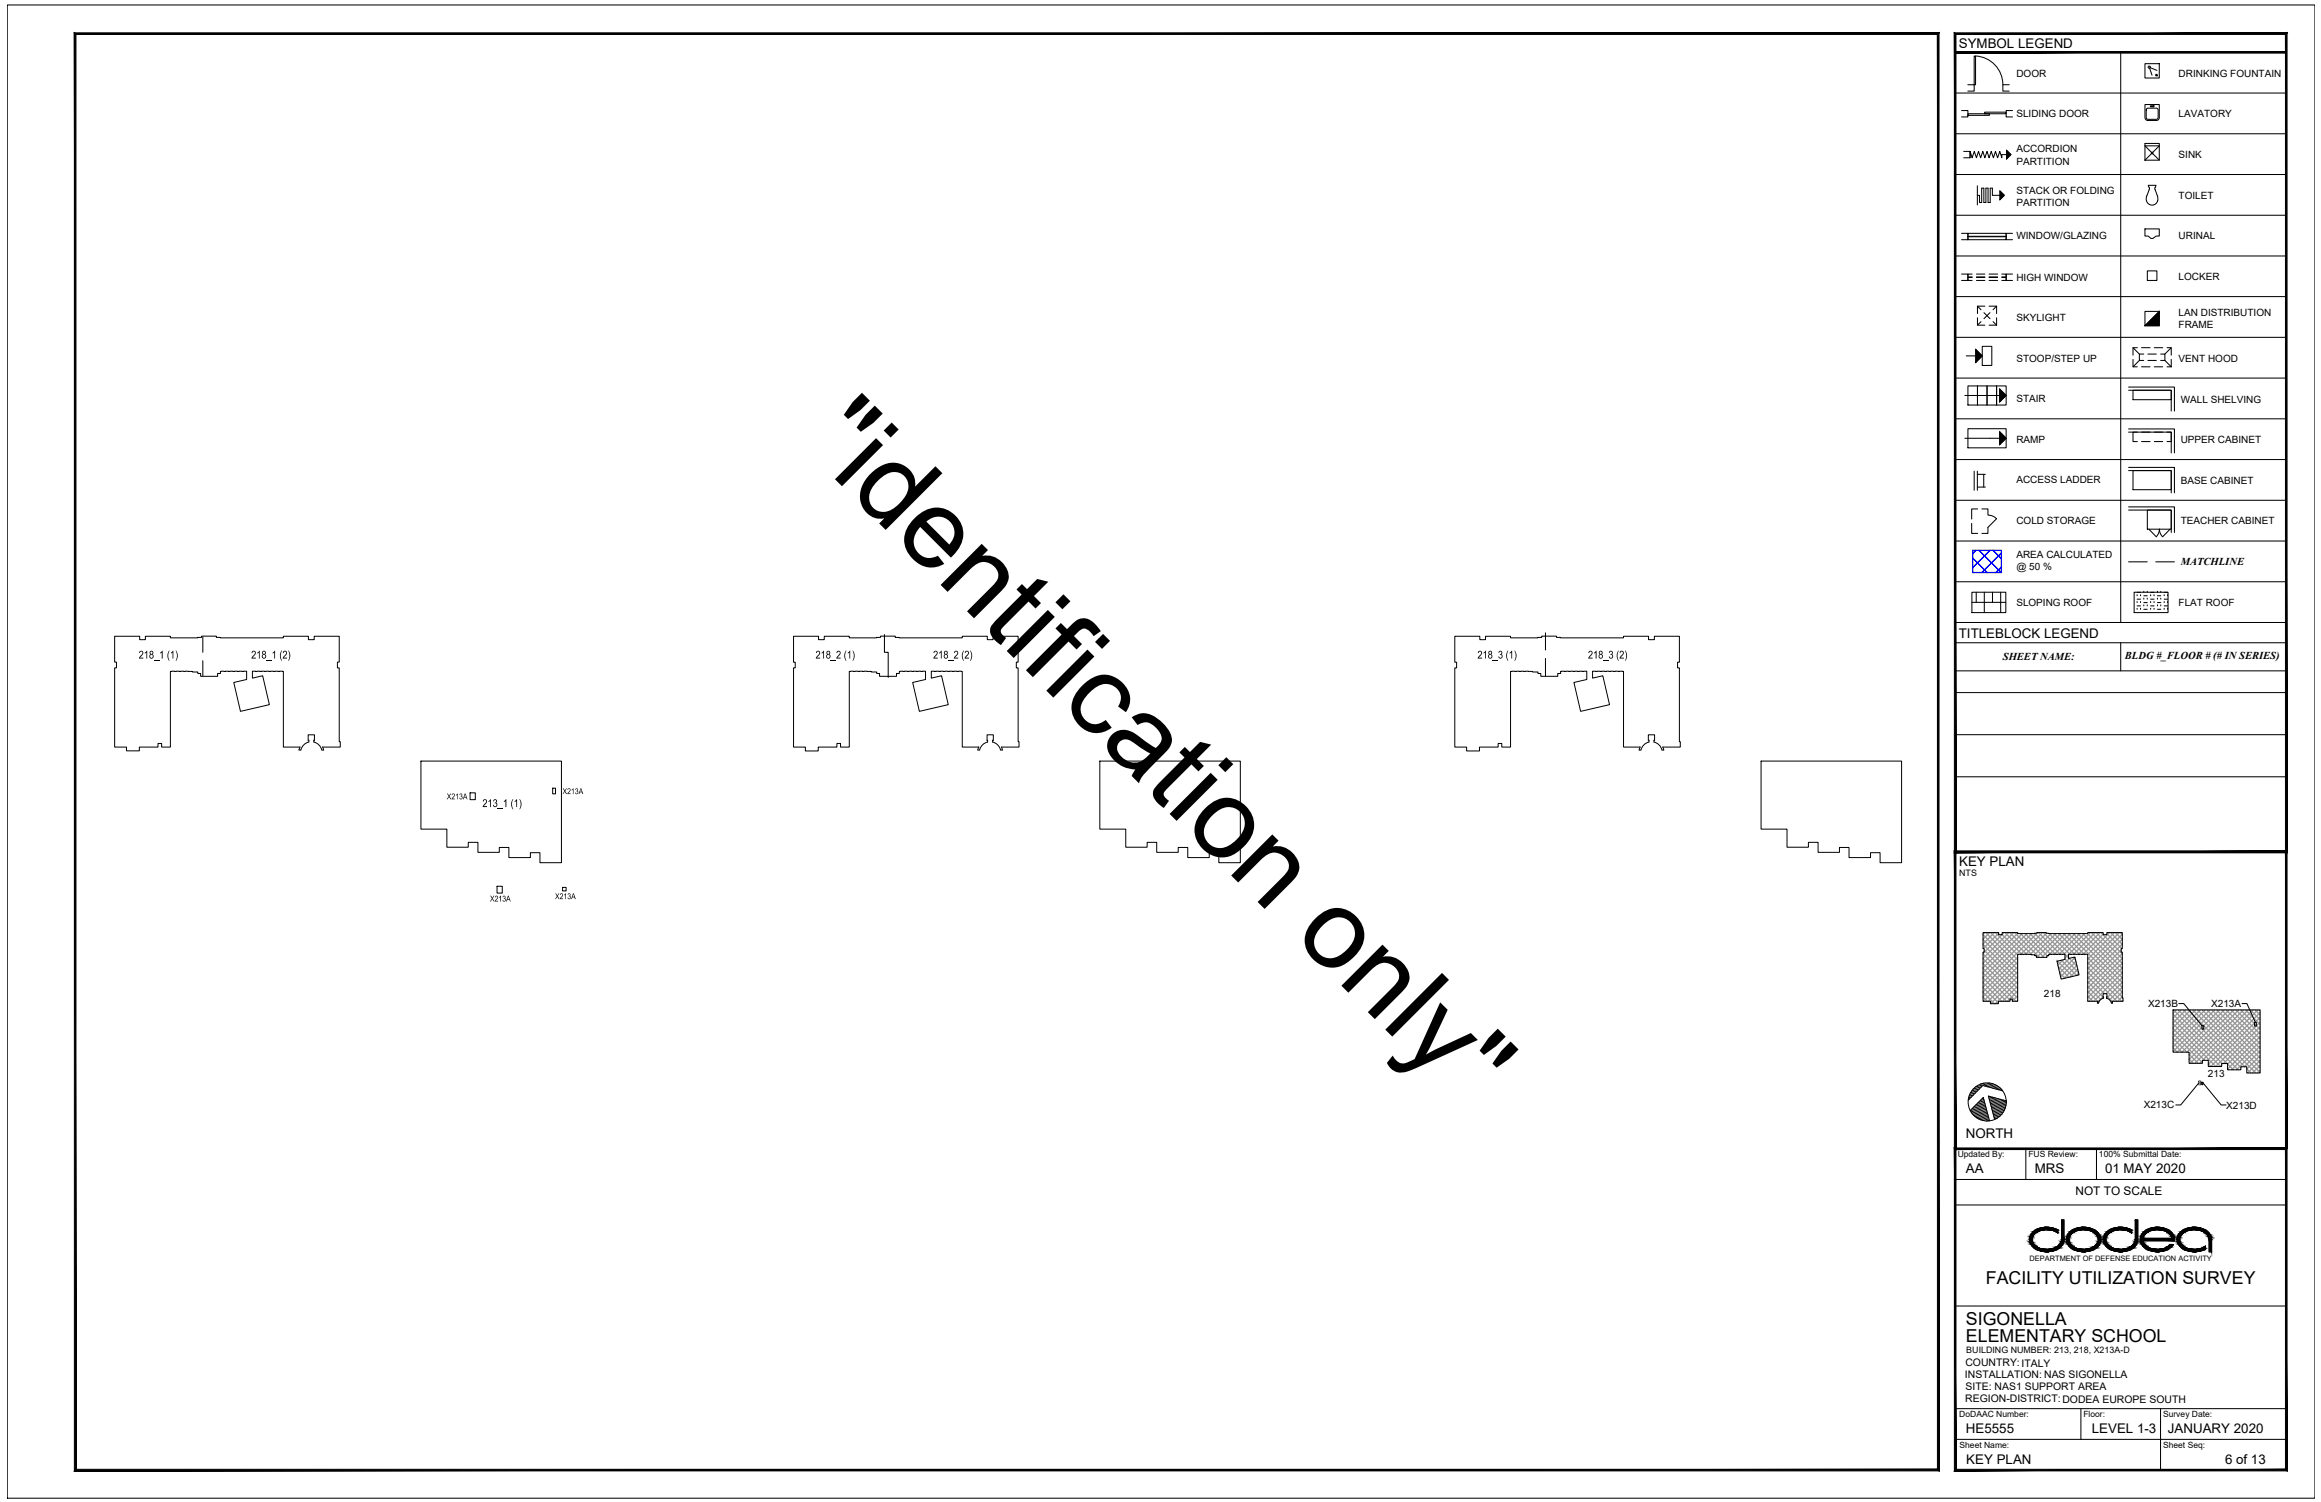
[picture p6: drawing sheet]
<svg xmlns="http://www.w3.org/2000/svg" width="432mm" height="279mm" viewBox="0 0 432 279" stroke-linecap="round" stroke-linejoin="round" font-family="sans-serif">
<defs><g id="words">
<text font-size="20.8" x="149.1" y="82.9" transform="rotate(45 149.1 82.9)">&quot;identification only&quot;</text>
<g font-size="3.3">
<text x="369.5" y="238.9">FACILITY UTILIZATION SURVEY</text>
<text x="365.8" y="246.4">SIGONELLA</text>
<text x="365.8" y="249.6">ELEMENTARY SCHOOL</text>
</g>
<g font-size="2.5">
<text x="364.4" y="8.9">SYMBOL LEGEND</text>
<text x="364.4" y="118.7">TITLEBLOCK LEGEND</text>
<text x="364.5" y="161">KEY PLAN</text>
<text x="365.7" y="211.7">NORTH</text>
<text x="365.8" y="218.3">AA</text>
<text x="378.6" y="218.3">MRS</text>
<text x="391.6" y="218.3">01 MAY 2020</text>
<text x="365.8" y="266.6">HE5555</text>
<text x="389.2" y="266.6">LEVEL 1-3</text>
<text x="403.3" y="266.6">JANUARY 2020</text>
<text x="365.8" y="272.3">KEY PLAN</text>
<text x="413.9" y="272.3">6 of 13</text>
</g>
<g font-size="2.3">
<text x="25.8" y="122.5">218_1 (1)</text>
<text x="46.7" y="122.5">218_1 (2)</text>
<text x="151.7" y="122.5">218_2 (1)</text>
<text x="173.6" y="122.5">218_2 (2)</text>
<text x="274.9" y="122.5">218_3 (1)</text>
<text x="295.4" y="122.5">218_3 (2)</text>
<text x="89.7" y="150.1">213_1 (1)</text>
</g>
<text font-size="2.2" x="386.1" y="222.3">NOT TO SCALE</text>
<g font-size="2">
<text x="405.7" y="105">MATCHLINE</text>
<text x="372.6" y="122.7">SHEET NAME:</text>
<text x="395.3" y="122.5">BLDG #_FLOOR # (# IN SERIES)</text>
</g>
<g font-size="1.9">
<text x="375.1" y="14.3">DOOR</text>
<text x="405.3" y="14.3">DRINKING FOUNTAIN</text>
<text x="375.1" y="21.8">SLIDING DOOR</text>
<text x="405.3" y="21.8">LAVATORY</text>
<text x="375.1" y="28.4">ACCORDION</text>
<text x="405.3" y="29.4">SINK</text>
<text x="375.1" y="30.6">PARTITION</text>
<text x="375.1" y="36.1">STACK OR FOLDING</text>
<text x="375.1" y="38.3">PARTITION</text>
<text x="405.3" y="37">TOILET</text>
<text x="375.1" y="44.5">WINDOW/GLAZING</text>
<text x="405.3" y="44.5">URINAL</text>
<text x="375.1" y="52.2">HIGH WINDOW</text>
<text x="405.3" y="52.1">LOCKER</text>
<text x="375.1" y="59.7">SKYLIGHT</text>
<text x="405.3" y="58.8">LAN DISTRIBUTION</text>
<text x="405.3" y="61">FRAME</text>
<text x="375.1" y="67.3">STOOP/STEP UP</text>
<text x="405.3" y="67.3">VENT HOOD</text>
<text x="375.1" y="74.8">STAIR</text>
<text x="405.7" y="74.9">WALL SHELVING</text>
<text x="375.1" y="82.5">RAMP</text>
<text x="405.7" y="82.5">UPPER CABINET</text>
<text x="375.1" y="89.9">ACCESS LADDER</text>
<text x="405.7" y="90">BASE CABINET</text>
<text x="375.1" y="97.6">COLD STORAGE</text>
<text x="405.7" y="97.5">TEACHER CABINET</text>
<text x="375.1" y="103.9">AREA CALCULATED</text>
<text x="375.1" y="106.1">@ 50 %</text>
<text x="375.1" y="112.7">SLOPING ROOF</text>
<text x="405.3" y="112.7">FLAT ROOF</text>
<text x="380.3" y="185.4">218</text>
<text x="399.6" y="187.4">X213B</text>
<text x="411.4" y="187.4">X213A</text>
<text x="410.8" y="200.3">213</text>
<text x="398.8" y="206.2">X213C</text>
<text x="414.2" y="206.2">X213D</text>
<text x="365.6" y="256.4">INSTALLATION: NAS SIGONELLA</text>
<text x="365.6" y="254.2">COUNTRY:ITALY</text>
<text x="365.6" y="260.9">REGION-DISTRICT:DODEA EUROPE SOUTH</text>
<text x="365.7" y="258.6">SITE: NAS1 SUPPORT AREA</text>
</g>
<g font-size="1.7">
<text x="83.1" y="148.7">X213A</text>
<text x="104.6" y="147.7">X213A</text>
<text x="91.2" y="167.7">X213A</text>
<text x="103.2" y="167.3">X213A</text>
<text x="364.5" y="162.9">NTS</text>
<text x="365.8" y="251.7">BUILDING NUMBER: 213, 218, X213A-D</text>
</g>
<g font-size="1.6">
<text x="364.2" y="215.3">Updated By:</text>
<text x="377.4" y="215.3">FUS Review:</text>
<text x="390.5" y="215.3">100% Submittal Date:</text>
<text x="364.5" y="263.6">DoDAAC Number:</text>
<text x="387.6" y="263.6">Floor:</text>
<text x="402.4" y="263.6">Survey Date:</text>
<text x="364.5" y="269.3">Sheet Name:</text>
<text x="402.4" y="269.3">Sheet Seq:</text>
</g>
<text font-size="1.4" x="377.6" y="234.6">DEPARTMENT OF DEFENSE EDUCATION ACTIVITY</text>
</g></defs>
<!-- layer: FUS-KEY-PLAN -->
<g fill="none" stroke="#000" stroke-width=".19">
<path d="M55.6 139.5h.4M57.5 137.7h-.2v-1h1.2v1h-.1M57.5 137.7v.3a2 2 0 0 0-1.5 1.5M58.4 137.7v.3a2 2 0 0 1 1.5 1.5M59.9 139.5h.3M60 139l.2 .5M60 139h3.3v-1h-.2v-13.8h-.3v-1h.3v-4.8h-4.6v.6h-1.1v-.6h-4.7v.3h-11.7l-.7-.1v-.3h-2.8v.3l-.7 .1h-5.1v-.3h-4.7v.6h-1v-.6h-4.7v4.8h.4v1h-.4v14.8h2.2v.7h2.4v-.7h3.5v-.7h.7v.7h1.6v-14.1h4.1v.1h1v.3h.5v.5h3.2v-.5h.5v-.4h.1h4.8v1.5l-2.4 .6 1.2 5.3 5.4-1.2-1.2-5.4-1.9 .4v-1.2h5.5h.2v14.1h3.1l-.2 .5M181.9 139.5h.4M182.1 139l-.2 .5M182.1 139h-3.1v-14.1h-.1h-5.6v1.2l1.9-.4 1.2 5.4-5.4 1.2-1.2-5.3 2.4-.6v-1.5h-4.8h-.1v.4h-.5v.5h-3.2v-.5h-.5v-.3h-1v-.1h-4.1v14.1h-1.6v-.7h-.7v.7h-3.5v.7h-2.4v-.7h-2.2v-14.8h.3v-1h-.3v-4.8h4.7v.6h1v-.6h4.7v.3h5.1l.7-.1v-.3h2.8v.3l.7 .1h11.7v-.3h4.7v.6h1.1v-.6h4.6v4.8h-.3v1h.3v13.8h.2v1h-3.3l.2 .5M183.7 137.7h-.1v-1h1.2v1h-.1M183.7 138a2 2 0 0 0-1.4 1.5"/>
<path d="M183.7 137.7v.3M184.7 138a2 2 0 0 1 1.4 1.5M184.7 137.7v.3M186.2 139.5h.3M304.9 139.5h.4M304.9 139.5l.2-.5h-3.1v-14.1h-.1h-5.6v1.2l1.9-.4 1.2 5.4-5.3 1.2-1.3-5.3 2.4-.6v-1.5h-4.7h-.2v.4h-.5v.5h-3.1v-.5h-.6v-.3h-1v-.1h-4.1v14.1h-1.6v-.7h-.7v.7h-3.5v.7h-2.3v-.7h-2.2v-14.8h.3v-1h-.3v-4.8h4.6v.6h1.1v-.6h4.6v.3h5.1l.7-.1v-.3h2.8v.3l.7 .1h11.7v-.3h4.7v.6h1.1v-.6h4.6v4.8h-.3v1h.3v13.8h.2v1h-3.3l.2 .5M306.8 137.7h-.1v-1h1.1v1h-.1M306.8 137.7v.3a2 2 0 0 0-1.5 1.5M307.7 137.7v.3a2 2 0 0 1 1.5 1.5M309.2 139.5h.3M78.3 141.6h26.2v18.9h-4.1v-1.9h-1.7v.9h-4v-1.9h-1.8v1h-4v-1.9h-1.8v.9h-4v-3.4h-4.8zM204.6 141.6h26.2v18.9h-4v-1.9h-1.8v.9h-4v-1.9h-1.8v1h-4v-1.9h-1.8v.9h-4v-3.4h-4.8z"/>
<path d="M327.6 141.6h26.2v18.9h-4v-1.9h-1.8v.9h-4v-1.9h-1.8v1h-4v-1.9h-1.8v.9h-3.9v-3.4h-4.9z"/>
</g>
<!-- layer: G-ANNO-MATC -->
<path d="M37.7 118.5v2.8M164.5 118v3.3h.7v4.7M287.5 117.7v3.2M37.7 122.9v2.8M287.5 122.5v3.2" fill="none" stroke="#000" stroke-width=".19"/>
<!-- layer: A-WALL-FULL-EXTR -->
<path d="M87.5 147.5h.9v1.3h-.9zM102.8 146.6h.5v1.1h-.5zM92.5 164.9h.9v1.2h-.9zM104.7 165.1h.6v.6h-.6z" fill="none" stroke="#000" stroke-width=".19"/>
<!-- layer: XTB|G-ANNO-TEXT -->
<g fill="none" stroke="#000" stroke-width=".19">
<path d="M1.3 .9h429.4v277.8h-429.4zM363.7 9.7h61.6M363.7 17.3h61.6M394.5 9.7v106.1M363.7 24.9h61.6M363.7 32.5h61.6M363.7 40h61.6M363.7 47.6h61.6M363.7 55.2h61.6M363.7 62.8h61.6M363.7 70.3h61.6M363.7 77.9h61.6"/>
<path d="M363.7 85.5h61.6M363.7 93.1h61.6M363.7 100.6h61.6M363.7 108.2h61.6M363.7 115.8h61.6M363.7 128.8h61.6M363.7 136.7h61.6M363.7 144.5h61.6M363.7 219.4h61.6M363.7 213.7h61.6M376.9 213.7v5.7M390 213.7v5.7"/>
<path d="M363.7 224.1h61.6M378.6 232.2a4.2 4.2 0 0 0 4.4 0M378.8 229.3a3.8 3.8 0 0 1 3.9 0M378.8 229.3a1.49 1.49 0 0 0-.8 1.4 1.49 1.49 0 0 0 1.1 1.3 3.8 3.8 0 0 0 3.6-.1M382.8 228.8a3.8 3.8 0 0 0-5.1 1.2 1.91 1.91 0 0 0 .9 2.3M382.8 228.8v.6l-.1-.1M383.5 230.6l-.2 .6-.6 .7M383.5 230.6v-3.7h.5v3.7M384 230.6l-.3 .9-.7 .8M384.4 230.6h.1M384.9 230.6h.1M385.4 232.2a4.2 4.2 0 0 0 4.4 0"/>
<path d="M385.7 229.3a3.8 3.8 0 0 1 3.9 0M385.7 229.3a1.44 1.44 0 0 0-.8 1.3 1.44 1.44 0 0 0 .8 1.3M389.6 229.3a1.48 1.48 0 0 1 .8 1.4 1.48 1.48 0 0 1-1.1 1.3 3.8 3.8 0 0 1-3.6-.1M389.8 228.9a3.9 3.9 0 0 0-5.1 .8 1.88 1.88 0 0 0 .7 2.6M389.8 228.9a1.9 1.9 0 0 1 0 3.4M392.3 228.9a1.9 1.9 0 0 0 0 3.4M392.3 232.2a4.2 4.2 0 0 0 4.4 0M392.5 229.3a1.48 1.48 0 0 0-.7 1.4 1.48 1.48 0 0 0 1 1.3 3.8 3.8 0 0 0 3.6-.1M392.6 229.3a3.8 3.8 0 0 1 3.8 0M396.4 229.3l.1 .1M396.6 228.8a4.2 4.2 0 0 0-4.3 .1M396.6 228.8v.6"/>
<path d="M397.2 230.6l-.2 .6-.6 .7M397.2 230.6v-3.7h.5v3.7M397.7 230.6l-.3 .9-.7 .8M398.6 230.8h6M398.6 230.8a2.97 2.97 0 0 0 3.9 1.5l.8-.4M399.2 232.2l.9 .5M399.4 229.3a3.8 3.8 0 0 1 3.9 0M399.4 229.3l-.4 .4-.4 .6h5.5M400.1 228.4a2.08 2.08 0 0 0-1.8 1.5 2.08 2.08 0 0 0 .7 2.2l.2 .2M400.2 228.4a3.4 3.4 0 0 1 4.3 1.9l.1 .5M403.3 229.3l.4 .4 .4 .6M403.3 231.9l.4-.4h.6l-.7 .8"/>
<path d="M403.6 232.2a4.3 4.3 0 0 1-3.4 .5M406.3 229.3a1.44 1.44 0 0 0-.8 1.3 1.44 1.44 0 0 0 .8 1.3M406.3 229.3a3.8 3.8 0 0 1 3.9 0M410.2 229.3l.6 .6 .2 .7M410.3 231.8a3.7 3.7 0 0 1-4 .1M410.3 231.8v.5a4.2 4.2 0 0 1-4.3-.1M411 230.6v2.3h.5v-2.3M411.4 230.6a2.99 2.99 0 0 0-3.5-2.3 2.82 2.82 0 0 0-2.9 2.3l.3 .9 .7 .8M363.7 242.9h61.6M363.7 267.8h61.6M363.7 262h61.6M387.1 262v5.8"/>
<path d="M401.9 262v11.5"/>
</g>
<g fill="#000" stroke="#000" stroke-width=".19">
<path d="M380 232.8h1.6zM380.4 228.3h.8zM382.5 229.1h.3v.2zM386.8 232.8h1.6zM387.2 228.3h.8zM393.7 232.8h1.6zM394.1 228.3h.8zM396.2 229.1h.4v.2zM400.6 232.8h1.6zM401 228.3h.8zM407.4 232.8h1.7zM407.8 228.3h.9z"/>
<path d="M410.2 231.9l.1-.1z"/>
<path d="M363.7 9.6v.3l61.6-.3zM363.7 9.9l61.6-.3v.3z"/>
<path d="M363.9 6.4h61.3l.3-.3zM363.6 6.1h61.9l-61.6 .3zM363.6 6.1l.3 152.2v-151.9zM363.6 6.1l.3 152.2-.3 .3zM363.9 158.3l-.3 .3 61.6-.3zM363.6 158.6l61.6-.3 .3 .3zM425.2 6.4v151.9l.3 .3zM425.2 6.4l.3-.3v152.5z"/>
<path d="M363.6 158.3v55.4h.3zM363.6 158.3l.3 .3v55.1zM363.6 158.3l.3 .3 61.6-.3zM363.9 158.6l61.6-.3-.3 .3zM425.5 158.3l-.3 .3 .3 55.1zM425.2 158.6l.3 55.1h-.3z"/>
<path d="M377.8 231.5h.6zM377.8 231.5h.6z"/>
<path d="M377.6 230.6l.5 .2-.1-.2zM377.6 230.6l.5 .2h-.5z"/>
<path d="M377.6 230.3l.4 .3 .1-.3zM377.6 230.3l.4 .3h-.4z"/>
<path d="M377.6 230.8l.5 .1zM377.6 230.8l.5 .1z"/>
<path d="M377.6 230.3h.5zM377.6 230.3h.5z"/>
<path d="M377.6 230.9l.5 .1v-.1zM377.6 230.9l.5 .1h-.5z"/>
<path d="M377.6 230.1l.5 .2v-.2zM377.6 230.1l.5 .2h-.5z"/>
<path d="M377.6 231l.6 .2-.1-.2zM377.6 231l.6 .2h-.5z"/>
<path d="M377.7 230l.4 .1 .1-.1zM377.7 230l.4 .1h-.5z"/>
<path d="M377.7 231.2h.5zM377.7 231.2h.5z"/>
<path d="M377.7 229.9h.5zM377.7 229.9l.5 .1z"/>
<path d="M377.7 231.2l.7 .3-.2-.3zM377.7 231.2l.7 .3h-.6z"/>
<path d="M377.8 229.7l.4 .2 .2-.2zM377.8 229.7l.4 .2h-.5z"/>
<path d="M377.8 231.5l.8 .2-.2-.2zM377.8 231.5l.8 .2h-.6z"/>
<path d="M378 229.5l.4 .2 .2-.2zM378 229.5l.4 .2h-.6zM377.8 229.7h.6zM377.8 229.7h.6z"/>
<path d="M378 231.7l.7 .1zM378 231.7l.7 .1z"/>
<path d="M378 229.4h.7zM378 229.4l.6 .1h-.6z"/>
<path d="M378 231.8l.8 .1zM378 231.8l.8 .1z"/>
<path d="M378.1 229.3h.7zM378 229.4h.7z"/>
<path d="M378.1 231.9l1 .1-.3-.1zM378.1 231.9l1 .1h-.8z"/>
<path d="M378.3 229.1h.8zM378.3 229.1h.8z"/>
<path d="M378.3 229.1l.5 .2 .3-.2zM378.3 229.1l.5 .2h-.7z"/>
<path d="M378.3 232h.8zM378.3 232h.8z"/>
<path d="M378.3 232l1.1 .2-.3-.2zM378.3 232l1.1 .2h-.9z"/>
<path d="M378.5 229l.6 .1 .3-.1zM378.3 229.1l.2-.1 .6 .1z"/>
<path d="M378.5 232.2l1.2 .1zM378.5 232.2l1.2 .1z"/>
<path d="M378.6 228.9h1.1zM378.5 229h.9z"/>
<path d="M378.6 228.9h1.1zM378.6 228.9h1.1z"/>
<path d="M378.6 232.3h1.1zM378.6 232.3h1.1z"/>
<path d="M378.6 232.3h1.4zM378.6 232.3h1.4z"/>
<path d="M380 232.8h1.2zM380.4 232.8h.8z"/>
<path d="M378.7 228.8h1.3zM378.6 228.9h1.1z"/>
<path d="M378.7 232.3l1.7 .1zM378.7 232.3l1.7 .1z"/>
<path d="M378.8 228.8h1.6zM378.7 228.8h1.3z"/>
<path d="M378.8 232.4h2zM378.8 232.4h2z"/>
<path d="M378.8 228.7h2zM378.8 228.7l1.6 .1z"/>
<path d="M380.4 228.3l1.2 .1zM380 228.4h1.6z"/>
<path d="M380 228.4h2zM379.6 228.4h2.4z"/>
<path d="M379.6 228.4l2.7 .2-.3-.2zM379.3 228.6l.3-.2 2.7 .2z"/>
<path d="M379.6 232.7h2.4zM379.6 232.7l2 .1z"/>
<path d="M379.3 228.6h3zM379.2 228.6h3.1z"/>
<path d="M379.2 228.6l3.4 .1-.3-.1zM379 228.7l.2-.1 3.4 .1z"/>
<path d="M379.2 232.6l2.8 .1 .3-.1zM379.2 232.6l2.8 .1z"/>
<path d="M382.5 229.1l.3 .2zM382.7 229.3l.1 .1z"/>
<path d="M382.5 232h.8zM382.5 232h.8z"/>
<path d="M379 228.7h3.7zM378.9 228.7h3.8z"/>
<path d="M378.9 228.7h3.8zM378.8 228.7h3.9z"/>
<path d="M378.9 232.4l3.4 .2 .4-.2zM378.9 232.4l3.4 .2h-3.1z"/>
<path d="M380.8 228.7l1.9 .1zM380.8 228.7l1.9 .1z"/>
<path d="M378.8 232.4h3.9zM378.8 232.4h3.9z"/>
<path d="M381.1 228.8h1.7zM381.1 228.8h1.7z"/>
<path d="M381.1 232.4h1.6zM380.8 232.4h1.9z"/>
<path d="M381.5 232.3h1.3zM381.1 232.4h1.6z"/>
<path d="M381.5 228.8h1.3zM381.5 228.8h1.3z"/>
<path d="M381.5 228.8l1.3 .1zM381.5 228.8l1.3 .1z"/>
<path d="M381.9 228.9l.9 .1v-.1zM381.9 228.9l.9 .1z"/>
<path d="M382.2 229l.6 .1v-.1zM382.2 229l.6 .1z"/>
<path d="M381.9 232.3h1.1zM381.5 232.3h1.3z"/>
<path d="M381.9 232.3h1.1zM381.9 232.3h1.1z"/>
<path d="M382.2 232.2h.9zM381.9 232.3h1.1z"/>
<path d="M383.2 231.5h.5zM383.2 231.5h.5z"/>
<path d="M382.5 232l.6 .2 .2-.2zM382.2 232.2l.3-.2 .6 .2z"/>
<path d="M382.7 231.9l.6 .1 .1-.1zM382.5 232l.2-.1 .6 .1z"/>
<path d="M382.9 231.8l.5 .1 .1-.1zM382.7 231.9l.2-.1 .5 .1z"/>
<path d="M383 231.7h.6zM382.9 231.8h.6z"/>
<path d="M383.2 231.5l.4 .2 .1-.2zM383.2 231.5l.4 .2h-.6z"/>
<path d="M383.3 231.2l.4 .3 .2-.3zM383.3 231.2l.4 .3h-.5z"/>
<path d="M383.4 231.2h.5zM383.4 231.2h.5z"/>
<path d="M383.4 231l.5 .2v-.2zM383.4 231l.5 .2h-.5z"/>
<path d="M383.5 230.8l.5 .1zM383.5 230.8l.5 .1h-.5z"/>
<path d="M383.5 230.9l.4 .1 .1-.1zM383.5 230.9l.4 .1h-.5z"/>
<path d="M383.5 226.9l.5 3.7v-3.7zM383.5 226.9l.5 3.7h-.5z"/>
<path d="M383.5 230.6l.5 .2v-.2zM383.5 230.6l.5 .2h-.5z"/>
<path d="M384.7 229.7h.5zM384.7 229.7h.5z"/>
<path d="M384.7 231.5h.5zM384.7 231.5h.5z"/>
<path d="M384.4 230.6l.5 .2v-.2zM384.4 230.6l.5 .2h-.5z"/>
<path d="M384.4 230.3l.5 .3v-.3zM384.4 230.3l.5 .3h-.5z"/>
<path d="M384.4 230.8l.5 .1zM384.4 230.8l.5 .1z"/>
<path d="M384.5 230.3h.4zM384.5 230.3h.4z"/>
<path d="M384.5 230.9l.5 .1-.1-.1zM384.5 230.9l.5 .1h-.5z"/>
<path d="M384.5 230.1l.4 .2 .1-.2zM384.5 230.1l.4 .2h-.4z"/>
<path d="M384.5 231l.6 .2-.1-.2zM384.5 231l.6 .2h-.6z"/>
<path d="M384.5 230l.5 .1 .1-.1zM384.5 230l.5 .1h-.5z"/>
<path d="M384.5 231.2h.6zM384.5 231.2h.6z"/>
<path d="M384.6 229.9h.5zM384.6 229.9l.5 .1z"/>
<path d="M384.6 231.2l.6 .3-.1-.3zM384.6 231.2l.6 .3h-.5z"/>
<path d="M384.7 229.7l.4 .2 .1-.2zM384.7 229.7l.4 .2h-.5z"/>
<path d="M384.7 231.5l.8 .2-.3-.2zM384.7 231.5l.8 .2h-.7z"/>
<path d="M384.8 229.5l.4 .2 .3-.2zM384.8 229.5l.4 .2h-.5z"/>
<path d="M384.8 231.7l.8 .1zM384.8 231.7l.8 .1z"/>
<path d="M384.9 229.4h.7zM384.9 229.4l.6 .1h-.7z"/>
<path d="M384.9 231.8l.8 .1zM384.9 231.8l.8 .1z"/>
<path d="M385 229.3h.7zM384.9 229.4h.7z"/>
<path d="M385 231.9l.9 .1-.2-.1zM385 231.9l.9 .1h-.8z"/>
<path d="M385.1 229.1h.8zM385.1 229.1h.9z"/>
<path d="M385.1 229.1l.6 .2 .2-.2zM385.1 229.1l.6 .2h-.7z"/>
<path d="M385.1 232h.9zM385.1 232h.9z"/>
<path d="M385.1 232l1.1 .2-.2-.2zM385.1 232l1.1 .2h-.9z"/>
<path d="M385.3 229l.7 .1 .2-.1zM385.1 229.1l.2-.1 .7 .1z"/>
<path d="M385.3 232.2l1.2 .1zM385.3 232.2l1.2 .1z"/>
<path d="M385.4 228.9h1.1zM385.3 229h.9z"/>
<path d="M385.4 228.9h1.1zM385.4 228.9h1.1z"/>
<path d="M385.4 232.3h1.1zM385.4 232.3h1.1z"/>
<path d="M385.4 232.3h1.5zM385.4 232.3h1.5z"/>
<path d="M386.8 232.8h1.2zM387.2 232.8h.8z"/>
<path d="M385.6 228.8h1.3zM385.4 228.9h1.1z"/>
<path d="M385.6 232.3l1.7 .1zM385.6 232.3l1.7 .1z"/>
<path d="M385.7 228.8h1.6zM385.6 228.8h1.3z"/>
<path d="M385.7 232.4h1.9zM385.7 232.4h1.9z"/>
<path d="M385.7 228.7h1.9zM385.7 228.7l1.6 .1z"/>
<path d="M387.2 228.3l1.2 .1zM386.8 228.4h1.6z"/>
<path d="M386.8 228.4h2zM386.4 228.4h2.4z"/>
<path d="M386.4 228.4l2.8 .2-.4-.2zM386.1 228.6l.3-.2 2.8 .2z"/>
<path d="M386.4 232.7h2.4zM386.4 232.7l2 .1z"/>
<path d="M386.1 228.6l3.4 .1-.3-.1zM385.8 228.7l.3-.1 3.4 .1z"/>
<path d="M386.1 232.6l2.7 .1 .4-.1zM386.1 232.6l2.7 .1z"/>
<path d="M389.3 229.1h.8zM389.3 229.1h.8z"/>
<path d="M389.3 232h.8zM389.3 232h.8z"/>
<path d="M385.8 228.7h3.8zM385.7 228.7h3.9z"/>
<path d="M385.8 232.4l3.4 .2 .3-.2zM385.8 232.4l3.4 .2h-3.1z"/>
<path d="M387.6 228.7l2 .1zM387.6 228.7l2 .1z"/>
<path d="M385.7 232.4h3.9zM385.7 232.4h3.8z"/>
<path d="M388 228.8h1.7zM388 228.8h1.7z"/>
<path d="M388 232.4h1.6zM387.6 232.4h2z"/>
<path d="M388.4 228.8l1.4 .1zM388.4 228.8l1.4 .1z"/>
<path d="M388.4 232.3h1.3zM388 232.4h1.6z"/>
<path d="M388.7 228.9h1.1zM388.7 228.9h1.1z"/>
<path d="M388.7 228.9l1.2 .1zM388.7 228.9l1.2 .1z"/>
<path d="M388.7 232.3h1.1zM388.7 232.3h1.1z"/>
<path d="M388.7 232.3h1.1zM388.4 232.3h1.3z"/>
<path d="M389 229l1.1 .1-.2-.1zM389 229l1.1 .1z"/>
<path d="M389 232.2h.9zM388.7 232.3h1.1z"/>
<path d="M390 229.7h.6zM390 229.7h.6z"/>
<path d="M390 231.5h.6zM390 231.5h.6z"/>
<path d="M389.3 229.1l1 .2-.2-.2zM389.3 229.1l1 .2h-.7z"/>
<path d="M389.3 232l.6 .2 .2-.2zM389 232.2l.3-.2 .6 .2z"/>
<path d="M389.6 229.3l.8 .1zM389.6 229.3l.8 .1z"/>
<path d="M389.6 231.9l.5 .1 .2-.1zM389.3 232l.3-.1 .5 .1z"/>
<path d="M389.7 229.4l.7 .1zM389.7 229.4l.7 .1z"/>
<path d="M389.7 231.8l.6 .1 .1-.1zM389.6 231.9l.1-.1 .6 .1z"/>
<path d="M389.8 229.5l.8 .2-.2-.2zM389.8 229.5l.8 .2h-.6z"/>
<path d="M389.8 231.7h.6zM389.7 231.8h.7z"/>
<path d="M390 229.7l.7 .2-.1-.2zM390 229.7l.7 .2h-.5z"/>
<path d="M390 231.5l.4 .2 .2-.2zM390 231.5l.4 .2h-.6z"/>
<path d="M390.2 229.9l.5 .1zM390.2 229.9l.5 .1z"/>
<path d="M390.2 231.2l.4 .3 .1-.3zM390.2 231.2l.4 .3h-.6z"/>
<path d="M390.2 230l.6 .1-.1-.1zM390.2 230l.6 .1h-.5z"/>
<path d="M390.2 231.2h.5zM390.2 231.2h.5z"/>
<path d="M390.3 230.1l.5 .2v-.2zM390.3 230.1l.5 .2h-.5z"/>
<path d="M390.3 231l.4 .2 .1-.2zM390.3 231l.4 .2h-.5z"/>
<path d="M390.3 230.3h.5zM390.3 230.3h.5z"/>
<path d="M390.4 230.3l.4 .3v-.3zM390.4 230.3l.4 .3h-.4z"/>
<path d="M390.4 230.8l.4 .1zM390.4 230.8l.4 .1h-.5z"/>
<path d="M390.3 230.9l.5 .1v-.1zM390.3 230.9l.5 .1h-.5z"/>
<path d="M390.4 230.6l.4 .2v-.2zM390.4 230.6l.4 .2h-.4z"/>
<path d="M391.6 231.5h.5zM391.6 231.5h.5z"/>
<path d="M391.3 230.6l.5 .2-.1-.2zM391.3 230.6l.5 .2h-.5z"/>
<path d="M391.3 230.3l.4 .3 .1-.3zM391.3 230.3l.4 .3h-.4z"/>
<path d="M391.3 230.8l.5 .1zM391.3 230.8l.5 .1z"/>
<path d="M391.3 230.3h.5zM391.3 230.3h.5z"/>
<path d="M391.3 230.9l.5 .1v-.1zM391.3 230.9l.5 .1h-.4z"/>
<path d="M391.4 230.1l.4 .2v-.2zM391.4 230.1l.4 .2h-.5z"/>
<path d="M391.4 231l.5 .2-.1-.2zM391.4 231l.5 .2h-.5z"/>
<path d="M391.4 230l.4 .1 .1-.1zM391.4 230l.4 .1h-.4z"/>
<path d="M391.4 231.2h.5zM391.4 231.2h.5z"/>
<path d="M391.4 229.9h.5zM391.4 229.9l.5 .1z"/>
<path d="M391.4 231.2l.7 .3-.2-.3zM391.4 231.2l.7 .3h-.5z"/>
<path d="M392 232h.8zM392 232h.8z"/>
<path d="M391.6 229.7l.3 .2 .2-.2zM391.6 229.7l.3 .2h-.5z"/>
<path d="M391.6 231.5l.7 .2-.2-.2zM391.6 231.5l.7 .2h-.6z"/>
<path d="M391.7 229.5l.4 .2 .2-.2zM391.7 229.5l.4 .2h-.5zM391.6 229.7h.5zM391.6 229.7h.5z"/>
<path d="M391.7 231.7l.7 .1zM391.7 231.7l.7 .1z"/>
<path d="M391.8 229.4h.6zM391.8 229.4l.5 .1h-.6z"/>
<path d="M391.8 231.8l.8 .1zM391.8 231.8l.8 .1z"/>
<path d="M391.9 229.3h.7zM391.8 229.4h.6z"/>
<path d="M391.9 231.9l.9 .1-.2-.1zM391.9 231.9l.9 .1h-.8z"/>
<path d="M392 229.1l.6 .2 .2-.2zM392 229.1l.6 .2h-.7z"/>
<path d="M392 232l1.1 .2-.3-.2zM392 232l1.1 .2h-.9z"/>
<path d="M392.2 229l.6 .1 .3-.1zM392 229.1l.2-.1 .6 .1zM392 229.1h.8zM392 229.1h.8z"/>
<path d="M392.2 232.2l1.2 .1zM392.2 232.2l1.2 .1z"/>
<path d="M392.3 228.9h1.1zM392.2 229h.9z"/>
<path d="M392.3 228.9h1.1zM392.3 228.9h1.1z"/>
<path d="M392.3 232.3h1.1zM392.3 232.3h1.1z"/>
<path d="M392.3 232.3h1.5zM392.3 232.3h1.5z"/>
<path d="M393.7 232.8h1.2zM394.1 232.8h.8z"/>
<path d="M392.5 228.8h1.3zM392.3 228.9h1.1z"/>
<path d="M392.5 232.3l1.6 .1zM392.5 232.3l1.6 .1z"/>
<path d="M392.5 228.8h1.6zM392.5 228.8h1.3z"/>
<path d="M392.5 232.4h2zM392.5 232.4h2z"/>
<path d="M392.6 228.7h1.9zM392.6 228.7l1.5 .1z"/>
<path d="M394.1 228.3l1.2 .1zM393.7 228.4h1.6z"/>
<path d="M393.7 228.4h2zM393.3 228.4h2.4z"/>
<path d="M393.3 228.4l2.7 .2-.3-.2zM393 228.6l.3-.2 2.7 .2z"/>
<path d="M393.3 232.7h2.4zM393.3 232.7l2 .1z"/>
<path d="M393 228.6h3.1zM393 228.6h3.1z"/>
<path d="M393 228.6l3.3 .1-.2-.1zM392.7 228.7l.3-.1 3.3 .1z"/>
<path d="M393 232.6l2.7 .1 .4-.1zM393 232.6l2.7 .1z"/>
<path d="M396.2 229.1l.4 .2zM396.4 229.3l.2 .1z"/>
<path d="M396.2 232h.8zM396.2 232h.8z"/>
<path d="M392.7 228.7h3.7zM392.6 228.7h3.8z"/>
<path d="M392.6 228.7h3.8zM392.6 228.7h3.8z"/>
<path d="M392.6 232.4l3.5 .2 .3-.2zM392.6 232.4l3.5 .2h-3.1z"/>
<path d="M394.5 228.7l2 .1zM394.5 228.7l2 .1z"/>
<path d="M392.6 232.4h3.8zM392.6 232.4h3.8z"/>
<path d="M394.9 228.8h1.7zM394.9 228.8h1.7z"/>
<path d="M394.9 232.4h1.6zM394.5 232.4h1.9z"/>
<path d="M395.2 228.8h1.4zM395.2 228.8h1.4z"/>
<path d="M395.2 232.3h1.4zM394.9 232.4h1.6z"/>
<path d="M395.3 228.8l1.3 .1zM395.3 228.8l1.3 .1z"/>
<path d="M395.6 228.9l1 .1v-.1zM395.6 228.9l1 .1z"/>
<path d="M395.9 229l.7 .1v-.1zM395.9 229l.7 .1z"/>
<path d="M395.6 232.3h1.1zM395.6 232.3h1.1z"/>
<path d="M395.6 232.3h1.1zM395.2 232.3h1.4z"/>
<path d="M395.9 232.2h.9zM395.6 232.3h1.1z"/>
<path d="M396.9 231.5h.6zM396.9 231.5h.6z"/>
<path d="M396.2 232l.6 .2 .2-.2zM395.9 232.2l.3-.2 .6 .2z"/>
<path d="M396.4 231.9l.6 .1 .1-.1zM396.2 232l.2-.1 .6 .1z"/>
<path d="M396.6 231.8l.5 .1 .1-.1zM396.4 231.9l.2-.1 .5 .1z"/>
<path d="M396.7 231.7h.6zM396.6 231.8h.6z"/>
<path d="M396.9 231.5l.4 .2 .2-.2zM396.9 231.5l.4 .2h-.6z"/>
<path d="M397.1 231.2l.4 .3 .1-.3zM397.1 231.2l.4 .3h-.6z"/>
<path d="M397.1 231.2h.5zM397.1 231.2h.5z"/>
<path d="M397.2 231l.4 .2 .1-.2zM397.2 231l.4 .2h-.5z"/>
<path d="M397.2 230.8l.5 .1zM397.2 230.8l.5 .1z"/>
<path d="M397.2 230.9l.5 .1v-.1zM397.2 230.9l.5 .1h-.5z"/>
<path d="M397.2 226.9l.5 3.7v-3.7zM397.2 226.9l.5 3.7h-.5z"/>
<path d="M397.2 230.6l.5 .2v-.2zM397.2 230.6l.5 .2h-.5z"/>
<path d="M398.4 229.7h.6zM398.4 229.7h.6z"/>
<path d="M398.2 230.8l.5 .1zM398.2 230.8l.5 .1z"/>
<path d="M398.2 230.3h.5zM398.2 230.3h.4z"/>
<path d="M398.2 230.9l.5 .1v-.1zM398.2 230.9l.5 .1h-.5z"/>
<path d="M398.2 230.1l.5 .2v-.2zM398.2 230.1l.5 .2h-.5z"/>
<path d="M398.2 231l.6 .2-.1-.2zM398.2 231l.6 .2h-.5z"/>
<path d="M398.3 230l.4 .1 .1-.1zM398.3 230l.4 .1h-.5z"/>
<path d="M398.3 231.2h.5zM398.3 231.2h.5z"/>
<path d="M398.3 229.9h.5zM398.3 229.9l.5 .1z"/>
<path d="M398.3 231.2l.7 .3-.2-.3zM398.3 231.2l.7 .3h-.6zM398.4 231.5h.6zM398.4 231.5h.6z"/>
<path d="M398.9 229.1h.8zM398.9 229.1h.8z"/>
<path d="M398.9 232h.8zM398.9 232h.8z"/>
<path d="M398.4 229.7l.4 .2 .2-.2zM398.4 229.7l.4 .2h-.5z"/>
<path d="M398.4 231.5l.8 .2-.2-.2zM398.4 231.5l.8 .2h-.6z"/>
<path d="M398.6 229.5l.4 .2 .2-.2zM398.6 229.5l.4 .2h-.6z"/>
<path d="M398.6 231.7l.7 .1zM398.6 231.7l.7 .1z"/>
<path d="M398.6 229.4h.7zM398.6 229.4l.6 .1h-.6z"/>
<path d="M398.6 231.8l.8 .1zM398.6 231.8l.8 .1h-.7z"/>
<path d="M398.7 229.3h.7zM398.7 229.3l.6 .1h-.7z"/>
<path d="M398.7 231.9l1 .1-.3-.1zM398.7 231.9l1 .1h-.8z"/>
<path d="M398.9 229.1l.5 .2 .3-.2zM398.9 229.1l.5 .2h-.7z"/>
<path d="M398.9 232l1.1 .2-.3-.2zM398.9 232l1.1 .2h-.9z"/>
<path d="M399.1 229l.6 .1 .3-.1zM398.9 229.1l.2-.1 .6 .1z"/>
<path d="M399.1 232.2l1.2 .1zM399.1 232.2l1.2 .1z"/>
<path d="M399.2 228.9h1.1zM399.1 229h.9z"/>
<path d="M399.2 232.3h1.1zM399.2 232.3h1.1z"/>
<path d="M399.2 228.9h1.1zM399.2 228.9h1.1z"/>
<path d="M399.2 232.3h1.4zM399.2 232.3h1.4z"/>
<path d="M400.6 232.8h1.2zM401 232.8h.8z"/>
<path d="M399.3 228.8h1.3zM399.2 228.9h1.1z"/>
<path d="M399.3 232.3l1.7 .1zM399.3 232.3l1.7 .1z"/>
<path d="M399.4 228.8h1.6zM399.3 228.8h1.3z"/>
<path d="M399.4 232.4h2zM399.4 232.4h2z"/>
<path d="M399.5 228.7h1.9zM399.4 228.8h1.6z"/>
<path d="M401 228.3l1.2 .1zM400.6 228.4h1.6z"/>
<path d="M400.6 228.4h2zM400.2 228.4h2.4z"/>
<path d="M400.2 228.4l2.7 .2-.3-.2zM399.8 228.6l.4-.2 2.7 .2z"/>
<path d="M400.2 232.7h2.4zM400.2 232.7l2 .1z"/>
<path d="M399.8 228.6l3.5 .1-.4-.1zM399.5 228.7l.3-.1 3.5 .1z"/>
<path d="M399.8 232.6l2.8 .1 .3-.1zM399.8 232.6l2.8 .1z"/>
<path d="M403 229.1h.9zM403 229.1h.9z"/>
<path d="M399.5 228.7h3.8zM399.5 228.7h3.8z"/>
<path d="M399.5 232.4l3.4 .2 .4-.2zM399.5 232.4l3.4 .2h-3.1z"/>
<path d="M401.4 228.7l1.9 .1zM401.4 228.7l1.9 .1z"/>
<path d="M399.5 232.4h3.8zM399.5 232.4h3.8z"/>
<path d="M401.7 228.8h1.7zM401.7 228.8h1.7z"/>
<path d="M401.7 232.4h1.6zM401.4 232.4h1.9z"/>
<path d="M402.1 228.8l1.5 .1zM402.1 228.8l1.5 .1z"/>
<path d="M402.1 232.3h1.3zM401.7 232.4h1.6z"/>
<path d="M402.5 228.9h1.1zM402.5 228.9h1.1z"/>
<path d="M402.5 232.3h1.1zM402.1 232.3h1.3z"/>
<path d="M402.5 228.9l1.2 .1zM402.5 228.9l1.2 .1z"/>
<path d="M402.5 232.3h1.1zM402.5 232.3h1.1z"/>
<path d="M402.8 229l1.1 .1-.2-.1zM402.8 229l1.1 .1h-.9z"/>
<path d="M402.8 232.2h.9zM402.5 232.3h1.1z"/>
<path d="M403.8 229.7h.5zM403.8 229.7h.5z"/>
<path d="M403 229.1l1 .2-.1-.2zM403 229.1l1 .2h-.7z"/>
<path d="M403 232h.9zM403 232h.9z"/>
<path d="M403 232l.7 .2 .2-.2zM402.8 232.2l.2-.2 .7 .2z"/>
<path d="M403.3 229.3l.8 .1zM403.3 229.3l.8 .1z"/>
<path d="M403.3 231.9l.6 .1 .1-.1zM403 232l.3-.1 .6 .1z"/>
<path d="M403.5 229.4l.7 .1zM403.5 229.4l.7 .1z"/>
<path d="M403.5 231.8l.5 .1 .1-.1zM403.3 231.9l.2-.1 .5 .1z"/>
<path d="M403.6 229.5l.7 .2-.1-.2zM403.6 229.5l.7 .2h-.5z"/>
<path d="M403.6 231.7h.6zM403.5 231.8h.6z"/>
<path d="M403.8 229.7l.6 .2-.1-.2zM403.8 229.7l.6 .2h-.5z"/>
<path d="M403.7 231.5l.5 .2 .1-.2zM403.7 231.5l.5 .2h-.6z"/>
<path d="M403.9 229.9l.6 .1zM403.9 229.9l.6 .1z"/>
<path d="M404 230l.5 .1v-.1zM404 230l.5 .1h-.5z"/>
<path d="M404 230.1l.6 .2-.1-.2zM404 230.1l.6 .2h-.5z"/>
<path d="M404.1 230.3h.5zM404.1 230.3h.5z"/>
<path d="M398.2 230.3l6.4 .3v-.3zM398.2 230.3l6.4 .3h-6.4z"/>
<path d="M398.2 230.6l6.4 .2v-.2zM398.2 230.6l6.4 .2h-6.4z"/>
<path d="M405.3 229.7h.6zM405.3 229.7h.6z"/>
<path d="M405 230.6l.5 .2v-.2zM405 230.6l.5 .2h-.4z"/>
<path d="M405.1 230.3l.4 .3v-.3zM405.1 230.3l.4 .3h-.5z"/>
<path d="M405.1 230.8l.4 .1zM405.1 230.8l.4 .1z"/>
<path d="M405.1 230.3h.4zM405.1 230.3h.4z"/>
<path d="M405.1 230.9l.5 .1-.1-.1zM405.1 230.9l.5 .1h-.5z"/>
<path d="M405.1 230.1l.4 .2 .1-.2zM405.1 230.1l.4 .2h-.4z"/>
<path d="M405.1 231l.6 .2-.1-.2zM405.1 231l.6 .2h-.6z"/>
<path d="M405.1 230l.5 .1 .1-.1zM405.1 230l.5 .1h-.5z"/>
<path d="M405.1 231.2h.6zM405.1 231.2h.6z"/>
<path d="M405.2 229.9h.5zM405.2 229.9l.5 .1z"/>
<path d="M405.2 231.2l.7 .3-.2-.3zM405.2 231.2l.7 .3h-.6zM405.3 231.5h.6zM405.3 231.5h.6z"/>
<path d="M405.8 229.1h.8zM405.8 229.1h.8z"/>
<path d="M405.8 232h.8zM405.8 232h.8z"/>
<path d="M405.3 229.7l.4 .2 .2-.2zM405.3 229.7l.4 .2h-.5z"/>
<path d="M405.3 231.5l.8 .2-.2-.2zM405.3 231.5l.8 .2h-.7z"/>
<path d="M405.4 229.5l.5 .2 .2-.2zM405.4 229.5l.5 .2h-.6z"/>
<path d="M405.4 231.7l.8 .1zM405.4 231.7l.8 .1z"/>
<path d="M405.5 229.4h.7zM405.5 229.4l.6 .1h-.7z"/>
<path d="M405.5 231.8l.8 .1zM405.5 231.8l.8 .1z"/>
<path d="M405.6 229.3h.7zM405.5 229.4h.7z"/>
<path d="M405.6 231.9l1 .1-.3-.1zM405.6 231.9l1 .1h-.8z"/>
<path d="M405.8 229.1l.5 .2 .3-.2zM405.8 229.1l.5 .2h-.7z"/>
<path d="M405.8 232l1.1 .2-.3-.2zM405.8 232l1.1 .2h-1z"/>
<path d="M405.9 229l.7 .1 .3-.1zM405.8 229.1l.1-.1 .7 .1z"/>
<path d="M405.9 232.2l1.2 .1zM405.9 232.2l1.2 .1z"/>
<path d="M406.1 228.9h1zM405.9 229h1z"/>
<path d="M406.1 228.9h1.1zM406.1 228.9h1z"/>
<path d="M406.1 232.3h1.1zM406.1 232.3h1.1z"/>
<path d="M406.1 232.3h1.4zM406.1 232.3h1.4z"/>
<path d="M407.4 232.8h1.3zM407.8 232.8h.9z"/>
<path d="M406.2 228.8h1.3zM406.1 228.9h1.1z"/>
<path d="M406.2 232.3l1.7 .1zM406.2 232.3l1.7 .1z"/>
<path d="M406.3 228.8h1.6zM406.2 228.8h1.3z"/>
<path d="M406.3 232.4h1.9zM406.3 232.4h1.9z"/>
<path d="M406.3 228.7h1.9zM406.3 228.7l1.6 .1z"/>
<path d="M407.8 228.3l1.3 .1zM407.4 228.4h1.7z"/>
<path d="M407.4 228.4h2.1zM407 228.4h2.5z"/>
<path d="M407 228.4l2.8 .2-.3-.2zM406.7 228.6l.3-.2 2.8 .2z"/>
<path d="M407 232.7h2.5zM407 232.7l2.1 .1z"/>
<path d="M406.7 232.6h3.1zM406.7 232.6l2.8 .1z"/>
<path d="M406.7 228.6l3.4 .1-.3-.1zM406.4 228.7l.3-.1 3.4 .1z"/>
<path d="M406.7 232.6h3.1zM406.7 232.6h3.1z"/>
<path d="M409.9 229.1h.8zM409.9 229.1h.8z"/>
<path d="M406.5 232.5l3.3 .1 .2-.1zM406.5 232.5l3.3 .1h-3.1z"/>
<path d="M406.4 232.4h3.7zM406.4 232.4l3.6 .1z"/>
<path d="M406.4 228.7h3.8zM406.3 228.7h3.9z"/>
<path d="M408.2 228.7l2 .1zM408.2 228.7l2 .1z"/>
<path d="M406.3 232.4h3.9zM406.3 232.4h3.8z"/>
<path d="M408.6 228.8h1.7zM408.6 228.8h1.7z"/>
<path d="M408.6 232.4h1.6zM408.2 232.4h2z"/>
<path d="M409 228.8l1.4 .1zM409 228.8l1.4 .1z"/>
<path d="M409 232.3h1.3zM408.6 232.4h1.6z"/>
<path d="M410.2 231.9l.1 .1v-.1zM409.9 232l.3-.1 .1 .1z"/>
<path d="M409.9 232l.4 .2v-.2zM409.6 232.2l.3-.2 .4 .2z"/>
<path d="M409.6 232.2l.7 .1zM409.3 232.3h1z"/>
<path d="M409.3 232.3h1zM409 232.3h1.3z"/>
<path d="M409 232.3h1.3zM409 232.3h1.3z"/>
<path d="M409.3 228.9h1.1zM409.3 228.9h1.1z"/>
<path d="M409.4 228.9l1.2 .1zM409.4 228.9l1.2 .1z"/>
<path d="M409.6 229l1.1 .1-.1-.1zM409.6 229l1.1 .1z"/>
<path d="M410.6 229.7h.6zM410.6 229.7h.6z"/>
<path d="M409.9 229.1l1 .2-.2-.2zM409.9 229.1l1 .2h-.7z"/>
<path d="M410.2 229.3l.8 .1zM410.2 229.3l.8 .1z"/>
<path d="M410.3 229.4l.7 .1zM410.3 229.4l.7 .1z"/>
<path d="M410.4 229.5l.8 .2-.2-.2zM410.4 229.5l.8 .2h-.6z"/>
<path d="M410.6 229.7l.7 .2-.1-.2zM410.6 229.7l.7 .2h-.5z"/>
<path d="M410.8 229.9l.5 .1zM410.8 229.9l.5 .1z"/>
<path d="M410.8 230l.6 .1-.1-.1zM410.8 230l.6 .1h-.5z"/>
<path d="M410.9 230.1l.5 .2v-.2zM410.9 230.1l.5 .2h-.5z"/>
<path d="M410.9 230.3h.5zM410.9 230.3h.5z"/>
<path d="M411 230.3l.5 .3-.1-.3zM411 230.3l.5 .3h-.5z"/>
<path d="M411 230.6l.5 2.3v-2.3zM411 230.6l.5 2.3h-.5z"/>
<path d="M14.1 273.3l-.3 .3 346.6-.3zM13.8 273.6l346.6-.3 .3 .3zM360.4 6.4v266.9l.3 .3zM360.4 6.4l.3-.3v267.5zM14.1 6.4h346.3l.3-.3zM13.8 6.1h346.9l-346.6 .3zM13.8 6.1l.3 267.2v-266.9zM13.8 6.1l.3 267.2-.3 .3z"/>
<path d="M363.6 273.6h61.9l-.3-.3zM363.6 273.6l.3-.3h61.3zM363.6 213.5v60.1l.3-.3zM363.6 213.5l.3 .3v59.5zM363.6 213.5l.3 .3 61.6-.3zM363.9 213.8l61.6-.3-.3 .3zM425.5 213.5l-.3 .3 .3 59.8zM425.2 213.8l.3 59.8-.3-.3z"/>
</g>
<!-- layer: XTB|G-ANNO-SYMB -->
<g fill="none" stroke="#000" stroke-width=".19">
<path d="M366.1 15.8h1.2v1.1h-1.2M367.3 10.4h.2v5.4h-.2zM367.5 10.4a5.3 5.3 0 0 1 5.1 5.3M373.8 15.8h-1.2v1.1h1.2M399 19.4h2.7v2.5a.55 .55 0 0 1-.5 .5h-1.6a.54 .54 0 0 1-.6-.5zM399 11.8h2.7v2.7h-2.7zM399.9 12.7l.5 1.3M400 12.6l1.3 .5M400.1 19.7h.6v.2h-.6zM401.1 13.8h.2v.3h-.2zM364.9 20.6h1.2v1.2h-1.2M365.3 28.2h1.2v1.2h-1.2"/>
<path d="M366.1 21.2h4v.3h-4zM367.9 36.3h.4v1.4h.4v-2.7h.4v2.7h.4v-2.7h.4v2.7h.4v-2.7h.4v1.3h1.4M367.9 34.6v3.5M369.2 20.9h4v.3h-4zM372.1 35.5l.8 .8-.8 .8zM373.3 28.8h-.9v.6l-.4-1.2-.4 1.2-.4-1.2-.3 1.2-.4-1.2-.5 1.2-.3-1.2-.4 1.2-.4-1.2-.4 1.2-.4-1.2-.4 1.2-.4-1.2-.4 1.2-.4-1.2v1.2M373.3 28l.8 .8-.8 .8zM374.4 20.6h-1.2v1.2h1.2M399 27.1h2.7v2.7h-2.7zM399.3 37.3a1.07 1.07 0 0 0 1.1 .9 1.07 1.07 0 0 0 1-.9M399.4 20.2l.1-.1 1.8 .1 .2 .2v1.5l-.1 .2-.2 .1h-1.8l-.1-.2zM399.4 36.4l-.1 .9"/>
<path d="M400.3 28.4l-1.3-1.3v-.4h2.7v.4l-1.2 1.3M400.3 28.6l-1.3 1.2M400.5 28.6l1.2 1.2M400.9 34.9v.4M401 35.3a2.99 2.99 0 0 1 .4 2M401 34.9l.1-.4h-1.4l.2 .7-.5 1.2M364.9 51h1.2v1.2h-1.2M364.9 43.4h1.2v1.2h-1.2M366.1 43.4h7.1v1.2h-7.1zM366.1 44h7.1M366.9 51h-.8v1.2h.8M366.9 51.5h-.8v.1h.8"/>
<path d="M367.7 52.2h1.6M367.7 51.6h1.6M367.7 51h1.6M367.7 51.5h1.6M367.9 59.1v1.4h1.4M367.9 57l.6 .6M368.5 59.8l-.6 .7M369.1 58.2l1.1 1.1M369.3 57h-1.4v1.3M370 51h1.6M370 51.5h1.6M370 57h1.4v1.3"/>
<path d="M370 52.2h1.6M370 51.6h1.6M370.2 58.2l-1.1 1.1M370.8 59.8l.6 .7M371.4 57l-.6 .6M371.4 59.1v1.4M372.4 51h.8v1.2h-.8M372.4 51.5h.8v.1h-.8M374.4 51h-1.2v1.2h1.2M374.4 43.4h-1.2v1.2h1.2M399 42.6h2.7v1.3h-.6l-.6 .5h-.3l-.6-.5h-.6zM399.5 50.4h1.8v1.8h-1.8z"/>
<path d="M401.7 57.9l-2.7 2.7h2.7v-2.7h-2.7v2.7M365.5 73.6h6.5M365.8 66.2h1.8M366.1 71.8h7.1v3.5h-7.1zM366.1 79.7h7.1v3.6h-7.1zM367.6 65l1.2 1.2-1.2 1.2zM367.9 71.8v3.5M368.8 64.4h1.8v3.6h-1.8zM369.7 71.8v3.5M370 60.5h1.4M371.4 71.8v3.5M372 72.4l1.2 1.2-1.2 1.2z"/>
<path d="M396 72.6h7.9v3.9M396 72h8.5v4.5M396 79.8h8.5v4.5M396.8 66.9v1.3h.8M396.8 72.6h7.1v1.8h-7.1zM396.8 64.7l1.2 1.2M397.6 64.7h-.8v1.4M398 67l-1.2 1.2M398.4 68.2h1.6M398.4 64.7h1.6M398.8 65.9h-.8v1.1h.8M399.6 65.9h1.6"/>
<path d="M399.6 67h1.6M400.8 64.7h1.6M400.8 68.2h1.6M402 65.9h.8v1.1M402 67h.8M402.8 67l1.1 1.2M403.2 68.2h.7M403.2 64.7h.7v1.4M403.9 64.7l-1.1 1.2M403.9 66.9v1.3M365.5 81.5h6.5M366.8 97.4v1.8h1.1"/>
<path d="M367.3 87.6v3.6M367.9 90.6h1.5M367.9 88.2h1.5M367.9 87.6v3.6M367.9 94.7h-1.1v1.9M368.7 94.7h1.1v1.1l.7 .1 .9 .6-1.6 1.6v1.1h-1.1M369.1 88.2v2.4M372 80.3l1.2 1.2-1.2 1.2zM396 80.4h7.9v3.9M396 94.9h7.9v4.2M396 94.3h8.5v4.8M396 87.5h7.9v4.2"/>
<path d="M396 86.9h8.5v4.8M396.8 87.5h7.1v3.6h-7.1zM397.6 80.4h-.8v1.7h.8M398.4 82.1h1.6M398.4 80.4h1.6M399.5 94.9h4.4v3.5h-4.4zM399.8 98.4l1.4 1.5M400.8 80.4h1.6M400.8 82.1h1.6M402.3 99.8a1.98 1.98 0 0 1-.6-1.4 1.98 1.98 0 0 1-.5 1.4M403.2 80.4h.7v1.7h-.7M403.7 98.4l-1.4 1.5"/>
<path d="M366.9 110.2h6.3v3.8h-6.3zM366.9 112h6.3M367.7 110.2v1.8M369.2 110.2v3.8M370.7 110.2v1.8M372.2 110.2v3.8M396 104.5h3.5M397 110.2h6.3v3.8h-6.3zM397.6 110.8h.1M397.6 112.1h.1M397.6 113.3h.1M397.6 110.2h.6"/>
<path d="M397.6 111.5h.6M397.6 112.7h.6M398.2 110.8h.1M398.2 112.1h.1M398.2 113.3h.1M398.8 110.2h.1M398.8 111.5h.1M398.8 112.7h.1M398.8 110.8h.7M398.8 112.1h.7M398.8 113.3h.7M399.5 110.2h.1"/>
<path d="M399.5 111.5h.1M399.5 112.7h.1M400.1 110.8h.1M400.1 112.1h.1M400.1 113.3h.1M400.1 110.2h.6M400.1 111.5h.6M400.1 112.7h.6M400.7 110.8h.1M400.7 112.1h.1M400.7 113.3h.1M401.1 104.5h3.4"/>
<path d="M401.4 110.2h.1M401.4 111.5h.1M401.4 112.7h.1M401.4 110.8h.6M401.4 112.1h.6M401.4 113.3h.6M402 110.2h.1M402 111.5h.1M402 112.7h.1M402.6 110.8h.1M402.6 112.1h.1M402.6 113.3h.1"/>
<path d="M402.6 110.2h.7M402.6 111.5h.7M402.6 112.7h.7M403.3 110.8h.1M403.3 112.1h.1M403.3 113.3h.1"/>
<circle cx="399.8" cy="12.5" r=".2"/>
<circle cx="400.4" cy="28.5" r=".15"/>
</g>
<path d="M372.1 35.5l.8 .8-.8 .8zM373.3 28l.8 .8-.8 .8zM367.6 65l1.2 1.2-1.2 1.2zM372 72.4l1.2 1.2-1.2 1.2zM399 60.6l2.7-2.7v2.7zM372 80.3l1.2 1.2-1.2 1.2z" fill="#000" stroke="#000" stroke-width=".19"/>
<!-- layer: XTB|G-ANNO-TEXT-FUS -->
<path d="M367 106.4l.1 .1M367 103.8l2.7 2.7M367 102.4h5.3v4.1h-5.3zM367.6 102.4l-.6 .6M368.2 102.4l4.1 4.1M370.2 102.4l-3.2 3.2M370.8 102.4l1.5 1.5M372.3 102.9l-3.6 3.6M372.3 105.5l-1 1" fill="none" stroke="#00f" stroke-width=".25"/>
<!-- layer: XTB|G-ANNO-TTLB -->
<path d="M363.7 119.6h61.6M394.5 119.6v5.2M363.7 124.8h61.6" fill="none" stroke="#000" stroke-width=".19"/>
<!-- layer: XTB|G-SYMB-2 -->
<g fill="none" stroke="#000" stroke-width=".19">
<path d="M366.4 204.4l-.2 .1M366.8 204l-.6 .2M367.1 203.7l-.8 .2M367.5 203.3l-1 .3M367.9 202.9l-1.3 .4M368.3 202.5l-1.5 .4M368.7 202.2l-1.6 .4M369 204.3h-.2M369.1 204.5l-.7 .2M369.1 201.5l-.7 .2M369.1 204.8l-1.1 .3M369.2 205.1l-1.6 .4"/>
<path d="M369.3 205.3l-2 .5M369.4 205.6l-2.5 .6M369.4 205.8l-2.9 .8 2.5-2.5 1.1 4.4M369.5 206.1l-2.8 .7M369.6 206.3l-2.8 .8M369.6 206.6l-2.6 .7M369.7 206.9l-2.5 .6M369.8 207.1l-2.4 .6M369.8 207.4l-2.1 .5M369.9 207.6l-1.9 .5M370 207.9l-1.6 .4M370 208.1l-1.1 .3"/>
<path d="M370.1 208.4l-.5 .1M370.2 201.5l-2.7 .7M370.2 204h-.2M370.4 205.6l2.8-.8-3.3-.9 1.2 4.4M370.7 204.1l-.7 .2M370.8 201.6l-1.6 .4M371.2 201.8l-1.5 .4M371.2 204.2l-1.1 .3M371.5 201.9l-1.3 .4M371.6 208l-.5 .1M371.7 204.4l-1.5 .4M371.8 202.1l-1.1 .3"/>
<path d="M372.1 202.3l-.8 .3M372.1 207.6l-1.1 .3M372.3 204.5l-2.1 .6M372.3 202.6l-.5 .1M372.5 207.2l-1.6 .4M372.5 202.8h-.2M372.6 202.9l-3.7-1-2.7 2.8M372.7 206.9l-1.8 .5M372.8 204.7l-2.5 .6M372.9 206.5l-2.1 .6M373 206.2l-2.3 .7M373.1 205.9l-2.5 .7"/>
<path d="M373.2 205.6l-2.6 .7M373.2 205.4l-2.7 .7M373.3 205.1l-2.8 .7"/>
<circle cx="369.7" cy="205" r="3.5"/>
</g>
<!-- layer: A-ANNO-PATT -->
<g fill="none" stroke="#979797" stroke-width=".25">
<path d="M368.9 179.2l6.5 6.5M368.9 178.3l6.5 6.5M368.9 177.5l6.5 6.4M368.9 175.7l6.5 6.4M368.9 174.8l6.5 6.4M368.9 173.9l6.5 6.4M369.1 176.8l6.3 6.2M369.3 173.5l-.4 .3M369.4 173.5l6 5.9M370.2 173.5l-1.3 1.2M370.3 173.5l5.1 5M371 173.5l-2.1 2.1"/>
<path d="M371.2 173.5l4.2 4.1M371.8 173.6l-2.9 2.9M372.4 173.9l-3.5 3.5M372.8 173.5l-.3 .3 3.6 3.7M373 173.5l4.1 4M373.7 173.5l-4.8 4.8M373.9 173.5l4.1 4.1M374.6 173.5l-5.7 5.7M374.8 173.5l4.6 4.6M375.4 173.6l-6.5 6.5M375.4 178.1l-6.5 6.4M375.4 179l-6.5 6.4"/>
<path d="M375.4 179.9l-6.4 6.4M375.9 173.7l4.4 4.4M376.2 173.7l-7.3 7.2M376.8 173.7l4.1 4.1M377.1 173.7l-8.2 8.1M377.6 173.7l3.9 3.8M378 173.7l-9.1 9M378.5 173.6l3.9 3.9M379.1 173.5l-10.2 10.1M379.2 173.5l4.1 4M380 173.5l-4.1 4M380.1 173.5l4.7 4.7"/>
<path d="M380.7 173.6l-3.9 3.9M380.8 178l-.1 .1M381.1 177.7l-.1 .1M381.2 173.7l3.9 3.8M381.6 173.7l-3.9 3.8M382.1 173.7l3.9 3.8M382.5 173.7l-4 3.9M382.7 178.8h.1M382.8 178.8l2.8 2.8M382.9 179.8l2 2M383 173.7l3.9 3.8M383.4 173.7l-4.5 4.4"/>
<path d="M383.5 178.6l2.8 2.9M383.9 178.5l-1 1M383.9 173.7l3.8 3.8M384.2 178.4l2.5 2.5M384.3 173.7l-4.5 4.4M384.8 173.7l10 10M384.8 177.6l-.6 .6M385 178.3l1.4 1.4M385 178.3l-2 2M385.2 173.7l-3.9 3.8M385.7 178.1l.4 .5M385.7 173.7l9.1 9.1"/>
<path d="M386 178.1l-2.8 2.9 1 1M386.1 173.7l-3.9 3.8M386.2 178.9l-2.8 2.8M386.4 179.6l-2.5 2.4M386.6 173.7l8.2 8.2M386.9 173.7l-3.8 3.8M387.5 173.7l7.3 7.3M387.8 173.7l-3.8 3.8M388.4 173.7l6.4 6.4M388.4 180l6.3 6.3M388.4 178.2l6.4 6.4M388.4 179l6.4 6.5"/>
<path d="M388.9 173.5l-4 4M389.1 173.5l5.7 5.7M389.8 173.5l-4 4M390 173.5l4.8 4.8M390.7 173.5l-4 4M390.9 173.5l3.9 4M391.3 173.8l-3.7 3.7M392 173.7l2.8 2.8M392.5 173.5l-4.1 4.1M392.7 173.5l2.1 2.2M393.4 173.5l-5 4.9M393.5 173.5l1.3 1.3"/>
<path d="M394.3 173.5l-5.9 5.8M394.4 173.5l.4 .4M394.6 176.7l-6.2 6.2M394.8 173.8l-6.4 6.4M394.8 174.7l-6.4 6.4M394.8 175.6l-6.4 6.4M394.8 177.4l-6.4 6.4M394.8 178.3l-6.4 6.4M394.8 179.1l-6.4 6.5M368.9 180.1l6.2 6.2M368.9 182.8l3.5 3.5M368.9 184.6l2.1 2.1"/>
<path d="M368.9 185.5l.8 .8M368.9 181.9l4.4 4.4M368.9 181l5 5M368.9 183.7l2.9 2.9M375.4 182.6l-4.2 4.1M375.4 180.8l-5.5 5.5M375.4 184.3l-1.9 2M375.4 185.2l-1 1M375.4 186.1l-.2 .2M375.4 181.6l-5.1 5.1M375.4 183.4l-2.8 2.9M386.5 180.3l-1.4 1.5"/>
<path d="M386.7 181l-.4 .5M388.4 183.5l2.4 2.4M388.4 185.3l1 1M388.4 182.6l2.9 3M388.4 186.2l.1 .1M388.4 181.7l3.1 3.1M388.4 184.4l1.8 1.9M388.4 180.8l5.4 5.5M390.3 186.3l.2 .2M391.3 185.4l-1.1 1M392 185.3l.9 1M393 186.4l-.2 .1"/>
<path d="M394.8 180l-6.2 6.3M394.8 182.7l-2.9 2.9M394.8 183.6l-2.3 2.4M394.8 185.4l-.8 .9M394.8 180.9l-5.3 5.4M394.8 184.5l-1.7 1.8M394.8 181.8l-3 3M395 186.2l-.1 .1M404.3 191.3l5.9 5.9M404.3 188.7l9.1 9.1M404.3 189.6l8.8 8.8 .2-.2M404.3 193.1l2.5 2.6"/>
<path d="M404.3 192.2l5.4 5.5M404.4 187.9l9.9 9.9M404.9 187.9l-.6 .6M405.2 187.9l11.2 11.1M405.8 187.9l-1.5 1.5M406.1 187.9l10.8 10.7M406.7 187.9l-2.4 2.4M407 187.9l10.6 10.5M407.3 197l.7 .8M407.3 196.1l1.6 1.7M407.6 187.9l-3.3 3.2M407.9 187.9l11.8 11.7"/>
<path d="M408.4 187.9l-4.1 4.1M408.8 187.9l11.7 11.6M409.3 187.9l-5 5M409.7 187.9l10.8 10.7M409.7 197.3l-.5 .5M410.2 187.9l-5.9 5.9M410.6 187.9l9.9 9.8M410.8 197.9l.5 .5M411.1 187.9l-6.8 6.8M411.5 187.9l9 8.9M412 187.9l-7.7 7.7M412.4 187.9l8.1 8"/>
<path d="M412.9 187.9l-7.8 7.8-.8-.8M413.3 187.9l7.2 7.1M413.8 187.9l-7.9 7.8-1.6-1.7M414.2 187.9l6.3 6.3M414.4 197.9l1.1 1.1M414.4 198.8l.2 .2M414.7 187.9l-7.8 7.8M415.1 187.9l5.4 5.4M415.6 187.9l-8.3 8.3M416 187.9l4.5 4.5M416.5 187.9l-9.2 9.2M416.9 187.9l3.6 3.6"/>
<path d="M417.4 187.9l-9.9 9.9M417.8 187.9l2.7 2.7M418.3 187.9l-10 9.9M418.6 187.9l1.9 1.8M419.2 187.9l-9.4 9.3M419.5 187.9l1 .9M420 187.9l-9.3 9.3M420.4 187.9h.1M420.5 190.1l-8.3 8.3-7.9-7.9M420.5 189.2l-9.2 9.2M420.5 188.4l-9.7 9.6M420.5 197.3l-2.3 2.3"/>
<path d="M420.5 191l-6.8 6.8M420.5 191.9l-6.1 6.1M420.5 192.8l-6.1 6.1M420.5 193.7l-5.3 5.3M420.5 196.4l-2.5 2.5 .8 .7M420.5 195.5l-3 2.9M420.5 198.2l-1.4 1.4M420.5 194.6l-4.4 4.4M420.5 199.1l-.6 .5M409.1 201.6l.2 .2M409.3 201.1l-.2 .2M409.7 201.3l.1 .2"/>
<path d="M409.8 201.5l-.2 .2"/>
</g>
<!-- layer: G-SITE-OTLN -->
<path d="M390.2 186.6h.2a1.2 1.2 0 0 1 .9-.9v-.9h.7l-.1 .9a1.23 1.23 0 0 1 .9 .9h.2M390.3 186.2l-.1 .4M390.3 186.3h-1.9v-8.8h-.1h-3.5v.8l1.2-.3 .8 3.3-3.4 .8-.7-3.3 1.5-.3v-1h-3l-.1 .3h-.3v.3h-1.9v-.3h-.4v-.2l-3.1-.1v8.8h-1v-.5h-.5v.5h-2.1v.4h-1.5v-.4h-1.4v-9.2h.2v-.6h-.2v-3h2.9v.4h.7v-.4h2.9v.2h3.1l.5-.1v-.1h1.7v.1l.4 .1h7.3v-.2h2.9v.4h.7v-.4h2.8v3h-.2v.6h.2v8.5h.2v.7h-2.1M392.9 186.2l.1 .4M404.3 187.9h16.2v11.7h-2.5v-1.2h-1.1v.6h-2.5v-1.2h-1.1v.6h-2.5v-1.2h-1.1v.6h-2.4v-2.1h-3zM409.7 190.8h.3v.6h-.3zM419.4 190.2h.4v.7h-.4zM409.1 201.1h.3v.7h-.3zM409.6 201.3h.2v.5h-.2z" fill="none" stroke="#000" stroke-width=".19"/>
<!-- layer: A-ANNO-KEYN -->
<path d="M405.4 186.7h.9l3.4 4.1M417.1 186.7h.9l1.6 3.5M409.1 201.4l-3.4 4.1h-.9M409.8 201.4l3.4 4.1h.9" fill="none" stroke="#000" stroke-width=".19"/>
<use href="#words"/>
</svg>
